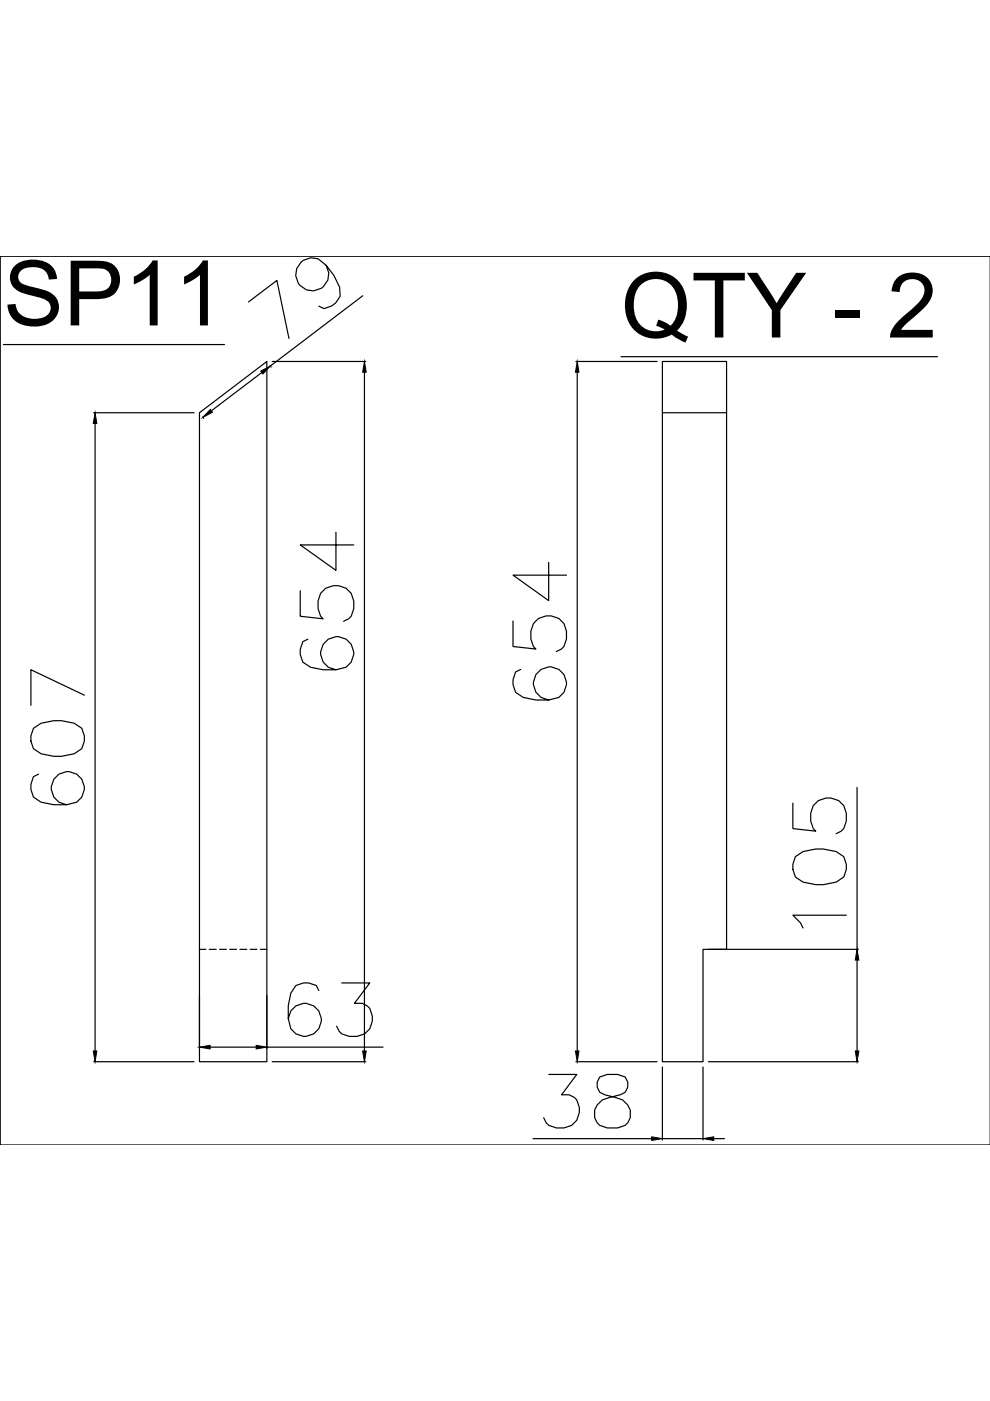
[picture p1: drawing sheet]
<svg xmlns="http://www.w3.org/2000/svg" width="210mm" height="297mm" viewBox="0 0 210 297" stroke-linecap="round" stroke-linejoin="round" font-family="sans-serif">
<defs><g id="words">
<g font-size="19.2">
<text x=".7" y="69">SP11</text>
<text x="131.7" y="71.6">QTY - 2</text>
</g>
</g></defs>
<!-- layer: 0 -->
<g fill="none" stroke="#000" stroke-width=".25">
<path d="M0 54.3h.1M0 54.3v188.5h210M0 54.3v188.5M0 54.3h210M69.2 56.3a3.5 3.5 0 0 1-2.1 5.3 3.5 3.5 0 0 1-4.4-3.6 3.5 3.5 0 0 1 4.7-3.1l1.8 1.4 1.6 2.1 1.2 2.5 .1 1.9-.9 1.4-.9 .7-1.6 .5-1.1-.5M.7 73.1h46.9M52.7 64l6-4.5 2.6 12.3M55.5 79l-10.7 8.1M57.3 77.6l.2 .2M57.7 76.6h19.9M76.9 62.7l-19.6 14.9M77.3 78.9v143.9"/>
<path d="M122.1 76.6h17.2M122.4 78.9v143.9M131.7 75.6h67.1M140.4 76.6h13.7v124.7h-5v23.8h-8.7zM19.9 87.5h21.2M20.2 89.8v133M42.3 87.5l14.3-10.9v148.5h-14.3zM43 88.4l.2 .3M140.4 87.5h13.7M71.2 112.8v8.1l-7.5-5.4h11.3M116.3 119.2v8.1l-7.5-5.4h11.3M63.7 125.3v5.4l4.8 .5a4.4 4.4 0 0 1 .6-6.5 3.9 3.9 0 0 1 4.4 .1 3.9 3.9 0 0 1 1.5 4.2l-.5 1.7-.6 .5-1.1 .5"/>
<path d="M65.3 135.5l-1.1 .6-.5 1.6v1.1l.5 1.6 1.6 1.1 2.7 .5h2.7l2.2-.5a3.5 3.5 0 0 0 .4-5.7 3.5 3.5 0 0 0-5.6 1.4 3.5 3.5 0 0 0 3 4.8M108.8 131.7v5.4l4.8 .5a4.4 4.4 0 0 1 .6-6.5 3.9 3.9 0 0 1 4.4 .1 3.9 3.9 0 0 1 1.5 4.3l-.5 1.6-.6 .5-1 .6M7.1 154.4l1.6-1.1 2.7-.5h1.6l2.7 .5 1.6 1.1 .6 1.6v1.1l-.6 1.6-1.6 1.1-2.7 .6h-1.6l-2.7-.6-1.6-1.1-.5-1.6v-1.1zM17.9 147.4l-11.3-5.4v7.5M110.4 141.9l-1.1 .6-.5 1.6v1.1l.5 1.6 1.6 1.1 2.7 .5h2.7l2.2-.5a3.5 3.5 0 0 0 .3-5.7 3.5 3.5 0 0 0-5.5 1.4 3.5 3.5 0 0 0 3 4.8M8.2 164.1l-1.1 .6-.5 1.6v1.1l.5 1.6 1.6 1.1 2.7 .5h2.7l2.2-.5a3.5 3.5 0 0 0 .3-5.7 3.5 3.5 0 0 0-5.5 1.4 3.5 3.5 0 0 0 3 4.8M168.1 170.3v5.4l4.9 .5a4.4 4.4 0 0 1 .5-6.5 3.9 3.9 0 0 1 4.5 .1 3.9 3.9 0 0 1 1.4 4.3l-.5 1.6-.5 .5-1.1 .6M181.7 166.9v34.4M168.6 181.6l1.7-1.1 2.7-.5h1.6l2.7 .5 1.6 1.1 .5 1.6v1.1l-.5 1.6-1.6 1.1-2.7 .6h-1.6l-2.7-.6-1.7-1.1-.5-1.6v-1.1zM179.4 194h-11.3l1.6 1.7 .6 1.1M42.3 211.1v11.2M56.6 211.1v11.2"/>
<path d="M67.6 210l-.5-1.1-1.7-.5h-1l-1.7 .5-1 1.7-.6 2.7v2.7l.6 2.1a3.5 3.5 0 0 0 5.6 .4 3.5 3.5 0 0 0-1.3-5.5 3.5 3.5 0 0 0-4.9 3M72.5 208.4h5.9l-3.2 4.3a3.1 3.1 0 0 1 3.7 3.8 3.8 3.8 0 0 1-4.8 3.2l-1.6-.5-.6-.5-.5-1.1M150.2 201.3h31.8M181.7 203.6v19.2M19.9 225.1h21.2M44.6 222h9.7M56.6 222h24.6M57.7 225.1h19.9M116.4 227.8h5.9l-3.2 4.3a3.1 3.1 0 0 1 3.7 3.8 3.8 3.8 0 0 1-4.8 3.2l-1.6-.5-.6-.5-.5-1.1M122.1 225.1h17.2M127.2 228.3a2.29 2.29 0 0 0 1 3.8l2.2 .6a3.4 3.4 0 0 1 3.1 2.2 3.4 3.4 0 0 1-.9 3.7l-1.7 .5h-2.1a2.98 2.98 0 0 1-2.6-1.7 2.98 2.98 0 0 1 .4-3.1l1.1-1.1 3.8-1.1a2.29 2.29 0 0 0 1.1-3.8l-1.7-.5h-2.1zM140.4 226.2v15.5"/>
<path d="M149.1 226.2v15.5M150.2 225.1h31.8M113 241.4h25.2M140.4 241.4h8.7M151.3 241.4h2.3"/>
</g>
<!-- layer: HIDDEN -->
<path d="M42.3 201.3h1.4M44.4 201.3h1.4M46.6 201.3h1.4M48.7 201.3h1.5M50.9 201.3h1.4M53 201.3h1.5M55.2 201.3h1.4" fill="none" stroke="#000" stroke-width=".25"/>
<!-- layer: 0 -->
<g fill="#000" stroke="#000" stroke-width=".21">
<path d="M55.3 78.7l2-1.1-1.6 1.7zM77.3 76.6l.3 2.3h-.7zM122.4 76.6l.4 2.3h-.8zM20.2 87.5l.3 2.3h-.7zM44.6 86.8l.5 .6-2.1 1.1zM181.7 201.3l.4 2.3h-.8zM19.8 222.8h.7l-.3 2.3zM42.3 222l2.3-.4v.8zM54.3 221.6l2.3 .4-2.3 .4zM76.9 222.8h.7l-.3 2.3zM122 222.8h.8l-.4 2.3zM181.3 222.8h.8l-.4 2.3z"/>
<path d="M138.2 241l2.2 .4-2.2 .4zM149.1 241.4l2.2-.4v.8z"/>
</g>
<use href="#words"/>
</svg>
